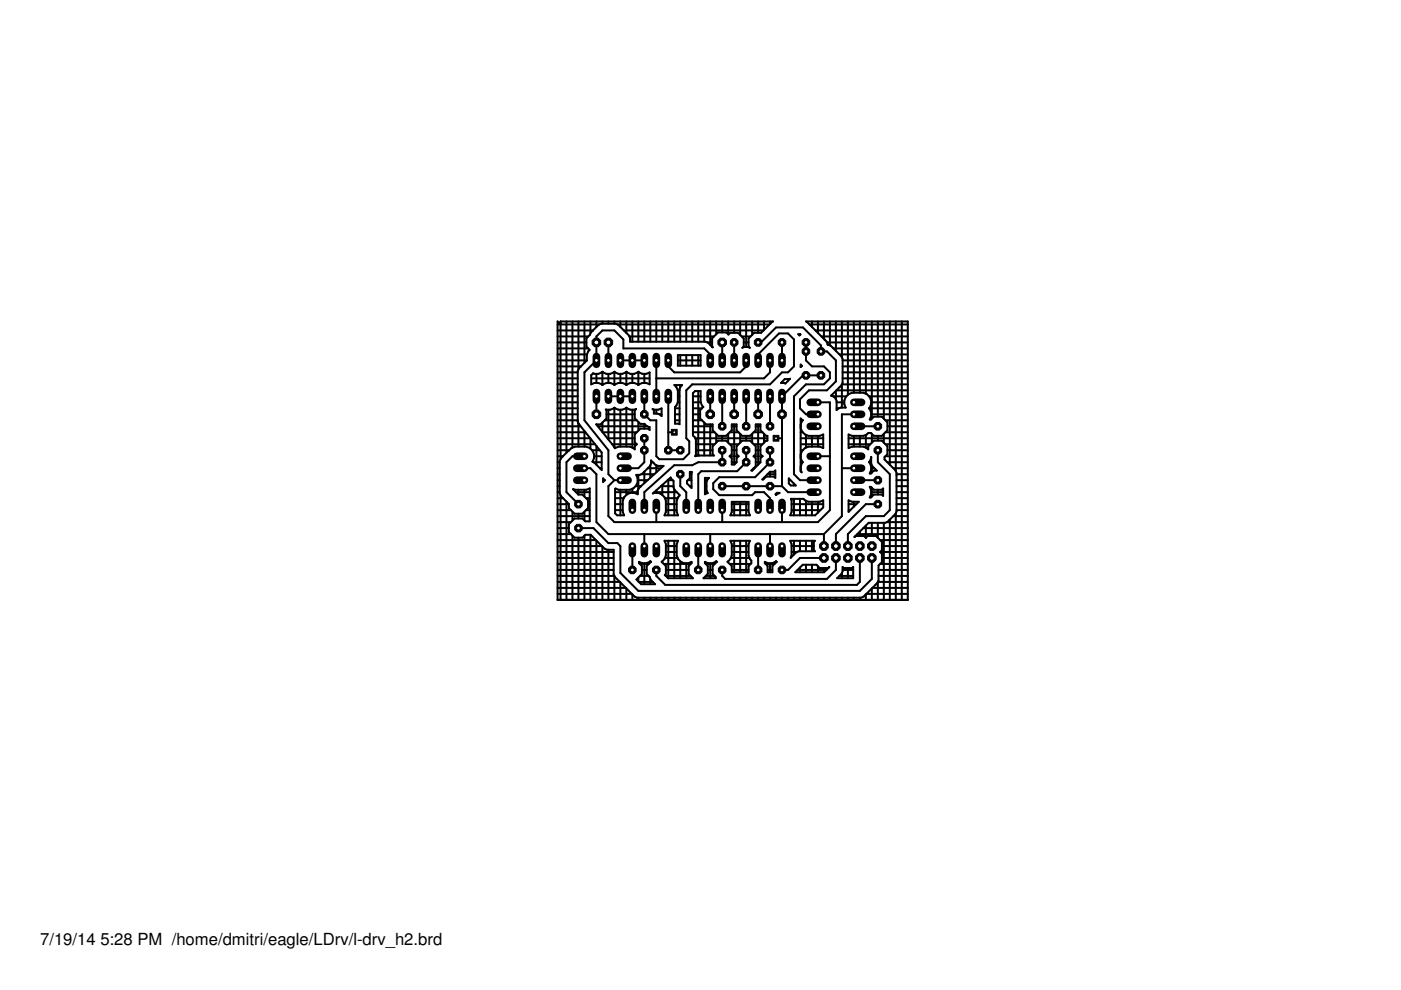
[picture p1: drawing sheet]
<svg xmlns="http://www.w3.org/2000/svg" width="297mm" height="210mm" viewBox="0 0 297 210" stroke-linecap="round" stroke-linejoin="round" font-family="sans-serif">
<defs><g id="words">
<g font-size="3.5">
<text x="8.5" y="200.4">7/19/14</text>
<text x="21.3" y="200.4">5:28 PM /home/dmitri/eagle/LDrv/l-drv_h2.brd</text>
</g>
</g></defs>
<g fill="none" stroke="#000" stroke-width=".42">
<path d="M118.2 73.9h6.5M118.2 70.1h7.5M118.2 79h4.3M118.2 72.6h6.1M118.2 77.7h5M118.2 76.4h6.2M118.2 75.1h6.2M118.2 71.3h6.5M118.2 68.8h8.9M118.9 68.8l-.7-.6v59h74.3v-59h-21.6l4.4 4.2 .2 .7 .6 .2 2.3 2.3 .2 .5v5.1l-.2 .5-2.2 2.2a1.4 1.4 0 0 1 1.2 1.1v2l.8-.6h1.1a2.07 2.07 0 0 1 1.3-3.1h2.5a2.03 2.03 0 0 1 1.2 3.3M120.1 68.2v27.8M121.4 68.2v26.7"/>
<path d="M122.6 68.2v10.1M123.9 68.2v8.7M124.4 76.4v-1.2l.6-1-.7-.7v-1.8l.8-.7 .1-.5 1.7-1.6 .5-.3h3.2l.5 .3 2.3 2.3 .2 .5v.8h16l.5 .2 1 .9-.1-.1v-1.8l1.2-1.2h1.8l.5 .4 .3-.3h1.7l1.2 1.2v1.6l-.3 .3 .4-.1h.8l.4 .1-.3-.3v-1.6l1.2-1.2h1.5l2.5-2.4h-45v29.1M124.4 76.4l-1.7 1.7-.2 .6v10.5l.1 .6M125.2 68.2v2.5M125.6 70.1h.1M126.4 68.2v1.1M126.4 79.3v1.9M127.6 79h.2M127.7 78.8a1.8 1.8 0 0 1-1.9 .3l-.5 .4v2a1.97 1.97 0 0 1 2.4 .1M127.7 78.8l.1 .2M127.7 68.2v.4"/>
<path d="M127.7 78.8v2.8M129 68.2v.4M129 72.6v3.8M129 79.3v1.9M130.1 79h.3M130.3 78.8a1.93 1.93 0 0 1-2.5 .2M130.3 78.8l.1 .2M130.3 68.2v.4M130.3 78.8v2.8M130.4 79l.7 .3h.8l.8-.3M130.9 68.8h32.3M131.5 68.2v1.1"/>
<path d="M131.5 79.3v1.9M131.5 76.4h5.1M132.3 70.1h29.6M132.7 79h.2M132.8 78.8l-.1 .2M132.8 78.8l.1 .2M132.8 68.2v2.4M132.8 78.8v2.8M132.9 79l.8 .3h.8l.7-.3M133.4 71.3h18M134.1 68.2v4.3M134.1 79.3v1.9"/>
<path d="M135.2 79h.3M135.3 78.8l-.1 .2M135.3 78.8l.2 .2M135.3 68.2v4.3M135.3 78.8v2.8M135.5 79l.7 .3h.8l.7-.3v2.5l-.7-.3h-.8l-.7 .3M136.6 68.2v4.3M136.6 79.3v1.9M137.9 68.2v4.3M139.1 68.2v4.3M139.1 76.4v7.6M140.4 68.2v4.3"/>
<path d="M141.7 68.2v4.3M141.7 76.4v1.3l1.3 1.3h13.9l1.3-1.3v-1.3M143 68.2v4.3M143.7 76.4h4.8M143.7 75.3h4.8v2.2h-4.8zM144.2 68.2v4.3M144.2 75.3v2.2M145.5 68.2v4.3M145.5 75.3v2.2M146.8 68.2v4.3M146.8 75.3v2.2M148 68.2v4.3"/>
<path d="M148 75.3v2.2M149.3 68.2v4.3M150 72.6h1M150.6 68.2v4.9M150.6 76.4v-1.3l-1.3-1.2h-17.1v-1.9l-1.9-1.9h-2.6l-1.3 1.2v5.1l-2.5 2.6v10.1l5.1 6.4v5l1.3 1.3M151.8 68.2v2.7M153.1 68.2v2.3M153.1 72.6v3.8M154.4 68.2v2.7M155.7 68.2v2.4M155.7 72.6v3.8M156.9 68.2v2.8"/>
<path d="M157.2 71.3h1.9M157.7 72.6h1M158.2 68.2v5.4M159.5 68.2v2.8M160.7 75.1l4.5-4.4h1.9l1.2 1.3v5.7l-1.2 1.3h-1.3l-2.5 2.5h-16.5l-1.3 1.3v10.1l.6 .7v2.5l-1.2 1.3h-5.1l-.7-.7v-7.6h-1.2l-1.3-1.3v-3.8M160.7 72.6h.7l3.1-3.2h5.7l3.9 3.8v1.3h1.2l1.9 1.9v4.5l-1.9 1.9h-3.8l-1.9 1.9v1.9l1.3 1.2h2.5M160.7 68.2v2.4M162 68.2v1.8M163.3 68.2v.5M163.3 76.4v2.6l-1.3 1.2h-22.9M163.3 68.6h.1M165.8 72.6v3.8"/>
<path d="M169.2 70.9h.5l-.2 .2zM169.6 70.9v.1M169.8 77.7h.1M169.8 77.3l.2 .3-.2 .2zM170.9 72.6v3.8l1.2 1.3h2.6l1.3 1.3v1.2l-1.3 1.3h-3.8l-2.6 2.5v16.5l1.3 1.3h3.8M171.6 68.8h20.9M172.1 68.2v1.1M172.9 70.1h19.6M173.4 68.2v2.4M174.1 79.6h-3.9l-4.4 4.4v19.1M174.2 71.3h18.3M174.7 68.2v3.7"/>
<path d="M174.9 72h.1M175.3 72.6h17.2M176 68.2v5M176.7 73.9h15.8M177.2 68.2v6.2M178 75.1h14.5M178.5 68.2v7.6M178.6 79h13.9M178.6 77.7h13.9M178.6 76.4h13.9M179.8 68.2v15.5M181 68.2v15.1"/>
<path d="M182.3 68.2v15.1M183.6 68.2v15.3M184.8 68.2v20.6M186.1 68.2v20.1M187.4 68.2v20.6M188.7 68.2v30.3M189.9 68.2v31.7M191.2 68.2v59M118.2 85.3h4.3M118.2 96.7h1.2M118.2 95.5h2.5M118.2 91.7h5.9"/>
<path d="M118.2 92.9h6.9M118.2 99.3h.5M118.2 87.8h4.3M118.2 90.4h4.9M118.2 81.5h4.3M118.2 89.1h4.3M118.2 82.8h4.3M118.2 98h.5M118.2 80.2h4.3M118.2 84h4.3M118.2 94.2h8M118.2 86.6h4.3"/>
<path d="M120.7 95.5a7 7 0 0 0-2 2.2v6.9l.2 .6 1.7 1.7v.8l1.2 1.2h1.7l1.2-1.2v-1.7l-1.2-1.1h-.9l-1.1-1.2 .4 .1h2.4l.7-.3v7h-.9l-.6-.6h-1.7l-1.2 1.2v1.7l1.2 1.2h1.7l.6-.6h1.1l3 2.9 .5 .3h1.4v5.2l.2 .5 4.2 4.2 .6 .2h47.5l.5-.2 3-3 .2-.5v-3.1l.7-.7v-1.8l-.4-.4M120.7 95.5l.4-.5 .8-.3h2.4a2.07 2.07 0 0 1 1.3 3.2M122.6 89.8l5 6.1v3.8l-1.6-1.6-.4-.2M122.6 89.8v4.9M123.9 99.3h1.3l1.2 1.2v10.2l2.6 2.5h45.7M123.9 96.7h-2.5l-1.3 1.3v6.4l2.5 2.5M123.9 91.4v3.3M125.2 93v2.1M125.3 80.2h12.4M125.5 95.5h1.7M125.6 97.9h.1M125.8 98h1.8"/>
<path d="M125.9 96.7h1.7M126.4 84v3.8M126.4 90h.1M126.4 94.6v3.9M126.7 90.4h10.5M127.2 99.3h.4M127.6 81.5h.2M127.7 89.6v2M127.8 91.7h7.2M127.8 81.5a2.01 2.01 0 0 1 2.5 .1M127.8 81.5l-.1 .1M128.2 89.1h6.8"/>
<path d="M128.6 87.8h6M128.8 92.9h5.8M129 86.9v6.3M129 84h5.1M129.8 94.2h5.2M130.1 81.5h.3M130.1 86.6h.3M130.3 86.4a1.95 1.95 0 0 1-1.9 .4l.2 .2v1.7l-1.3 1.3h-.9l3.9 4.8M130.3 86.4l.1 .2M130.3 86.4v8.4M130.3 94.8l.1 .2M130.4 86.6l.7 .3h.8l.8-.3"/>
<path d="M130.4 95h.1M130.4 81.5l.7-.3h.8l.8 .3M130.4 81.5l-.1 .1M131.5 86.9v7.8M132.7 81.5h.2M132.7 86.6h.2M132.7 81.5l.1 .1M132.8 86.4l-.1 .2M132.8 86.4l.1 .2M132.8 86.4v8.3M132.9 86.6l.8 .3 1.2-.2-.3 .3v1.7l1.2 1.2h.8l.5 .4 .6 .2v.7l-.2-.3h-1.7l-1.2 1.2v1.7l.4 .4M132.9 81.5l.8-.3h.8l.7 .3"/>
<path d="M132.9 81.5l-.1 .1M134.1 86.9v8M135 94.2l-.4 .4v.7l-1-.6h-2.5l-.7 .3M135.2 81.5h.3M135.2 81.5l.1 .1M135.3 89.5v1.8M135.5 81.5l-.2 .1M136.6 89.9v1M136.6 92.9v5.1l-1.3 1.3h-3.8M137.4 99.3h2.7M137.9 98.7v2.6M138 98h.4"/>
<path d="M138.4 86.7l1.2 .2 .7-.3v1.6l-.9-.5h-.8v-.7zM139.1 86.9v.8M139.1 98.6v1.5M139.8 87.8h.5M140.4 98.8v.2M141.7 84v11.5h2.5M141.7 91.7h1.3M143 81.6h1.6l-.5 .9v7.4l-1-.1v-3.5l.6-1v-2.5l-.3-.7zM143.1 87.8h1M143.1 89.1h1M143.1 86.6h1M143.7 85.3h.4"/>
<path d="M143.7 82.8h.4M143.7 84h.4M144.2 81.6v.5M146.9 85.3h1.7M146.9 91.7h4.6M146.9 87.8h1.5M146.9 90.4h4.2M146.9 89.1h1.9M146.9 84h1.6M146.9 86.6h1.9M147.4 92.9h15.3M147.6 95.5h3.5"/>
<path d="M147.6 94.2h3.9M148 82.9v13.7M148.5 85.3v-2.4h-1.1l-.5 .5v8.9l.4 .5 .3 .5v3.1l-.2 .3 .8-.1h3.2l-.3-.3v-1.7l1.2-1.2h1.6l1.3 1.2v1.7l-.5 .4M148.5 85.3l.6 1-.7 .7v1.7l1.3 1.3h1.4v1.2l1.2 1.2h1.6l1.3-1.2v-1.2h1v1.2l1.2 1.2h1.6l1.2-1.2v-1.2h1v1.2l1.2 1.2h.3v1h-.3l-1.2 1.2v1.7l.5 .4M149.3 89.6v7M150.6 84v3.8M150.6 90v6.6M151.8 92v1.9M153.1 84v6.4M153.1 92.4v1M153.1 95.5v2.5h-5.1l-1.2 .6h-3.8l-6.4 5.8v3.8M154.4 92v1.9"/>
<path d="M154.7 96.7h1.9M154.7 91.7h1.9M154.7 96.7l.5 .5v1.3h.5l.5-.5M154.7 94.2h1.9M155.2 95.5h1M155.2 90.4h1M155.2 98h1M155.7 84v3.8M155.7 90v8.5M156.6 96.7l-.4-.4v-1.7l1.2-1.2h1.6l1.2 1.2v1.7l-.4 .4M156.6 96.7l-.4 .5v.8M156.9 92v1.9"/>
<path d="M158.2 95.5v2.5l-1.9 1.9h-7.6l-.7 .6v7.7M158.2 84v6.4M158.2 92.4v1M159.5 92v1.9M159.5 99.6v.2M159.8 96.7h1.9M159.8 91.7h1.9M159.8 99.3h.2M159.8 96.7l.4 .5v1.6l-.9 1h.2M159.8 94.2h1.9M160.2 95.5h1M160.2 90.4h1"/>
<path d="M160.2 98h1M160.7 84v3.8M160.7 90v8.5M161.2 98l-1.7 1.8M161.7 96.7l-.5 .5v.8M162 92v1.9M163.3 95.5v2.5l-3.2 3.2h-7.6l-1.3 1.2v1.3l1.3 1.3h7l.6-.6h1.9l1.3 1.2v2.6M163.3 84v6.4M164.5 92.9h1.3M165.8 81v.2M166.4 80.4l1.1-.1-1 1-.9-.1zM167.1 80.4v.4"/>
<path d="M169.8 96.7h.1M169.8 95.5h.4M169.8 91.7h.4M169.8 92.9h4.7M169.8 99.3h.1M169.8 90.4h.1M169.8 89.1h.4M169.8 98h.4M169.8 90.8l.3 .7 .5 .6 .8 .3h2.4l.7-.3v2.9l-.7-.3h-2.4l-.8 .3-.5 .6-.3 .7M169.8 97.1l.4 .9M169.8 94.2h4.7M170.2 89.1l-.4-.4v11.2l.2 .2-.2-.4"/>
<path d="M170.2 89.1l-.4 .9M170.2 98l-.4 .9M170.9 92.2v2.7M172.1 96.7h3.9M172.1 92.4v2.3M173.4 85.3h2.6v22.9l-2.6 2.5h-43.1l-1.3-1.3v-6.3l1.3-1.3M173.4 92.4v2.3M176.6 84h2.8M177.2 82.9v1.7M177.3 82.8h15.2M177.4 85.3h1.6M177.4 86.6h.4"/>
<path d="M178.5 99.3h3.8M178.5 81.5v4.9M178.5 81.5h14M178.6 80.2h13.9M179.9 92.9h12.6M179.9 94.2h4.6M181 87.8h-2.5v21.6l-3.8 3.8M181 90.4h5.1M181 92.4v2.3M182.3 92.4v2.3M183.6 92.2v2.7M184.3 98h.4"/>
<path d="M184.3 84h8.2M184.3 86.6a1.94 1.94 0 0 1 .1 2.4h.3l.6-.7h1.7l1.2 1.2v1.7l-1.2 1.2h-1.7l-.6-.6h-.6l-1 .6h-2.5l-.7-.3v2.9l.7-.3h2.5l1 .6v-.7l1.2-1.2h1.7l1.2 1.2v1.7l-.7 .6v.5l2.4 2.3 .2 .5v8.2l-.2 .6-1.7 1.6-.5 .2h-3.5l-3 3 .2-.2h1.8l.4 .4M184.3 86.6h8.2M184.7 85.3h7.8M184.7 99.3h.7M184.7 87.8h7.8M184.7 97.1l-.4 .9M184.7 96.9v1.4l.2 .5 1 1h-.6l-.6 .6h-.3a1.94 1.94 0 0 0-.1-2.4M184.8 92v1.9M184.8 98.7v1.5M186.1 92.4v1M186.1 95.5v2.5l2.6 2.5v7.7l-1.3 1.2h-3.8l-3.8 3.8v2.6"/>
<path d="M187.4 92v1.9M187.7 96.7h4.8M187.7 91.7h4.8M187.7 89.1h4.8M187.7 94.2h4.8M188.1 98h4.4M188.2 95.5h4.3M188.2 90.4h4.3M189.4 99.3h3.1M118.2 110.7h2.9M118.2 101.8h.5M118.2 103.1h.5"/>
<path d="M118.2 104.4h.5M118.2 113.2h2.9M118.2 112h2.4M118.2 106.9h2.4M118.2 109.4h6.8M118.2 118.3h11.9M118.2 119.6h11.9M118.2 117h11.9M118.2 115.8h9.4M118.2 114.5h8.1M118.2 108.2h2.9M118.2 105.6h1.2"/>
<path d="M118.2 100.5h.5M118.9 105v22.2M120.1 106.4v20.8M121.4 108.5v1.9M121.4 113.6v13.6M122.1 104.4h2.9M122.6 112h3.2l3.2 3.1h1.9l.6 .7v5.7l3.8 3.8h47l2.5-2.6v-4.4M122.6 103.8v1.1M122.6 108.9v1M122.6 114v13.2M123.9 103.8v1.5M123.9 108.5v1.9"/>
<path d="M123.9 113.6v13.6M124.2 108.2h.8M124.2 105.6h.8M124.7 106.9h.3M125.2 113.4v13.8M126.4 114.6v12.6M127.7 115.9v11.3M127.9 101.8h.3M127.9 101.4l.3 .4-.3 .4zM129 116.6v10.6M130.3 101.8h1.2M130.4 104.4h4.8"/>
<path d="M130.4 106.9h1.6M130.4 103.7l.1-.1 .6 .2h2.5a2.08 2.08 0 0 0 1.3-3.1h.7l.5-.2 1.7-1.7 .2-.5v-.7l1 1 .5 .2h1.2l-4.9 4.3a1.5 1.5 0 0 0-.6 1.7 2.07 2.07 0 0 0-3.2 1.3v2.5l.3 .7h-1.4l-.5-.5zM130.4 108.2h1.6M130.4 105.6h1.8M131.5 103.8v5.5M132.8 103.8v1.1M134.1 103.6v.9M134.1 115.8v5M134.8 103.1h1.1M135.2 101.8h2.1M135.2 104v.1M135.3 100.7v3"/>
<path d="M135.7 119.6h1.8M136 100.5h2.7M136.5 100.1h.1M136.6 100v2.4M136.6 113.2v2.6M136.6 119.4v4.5M137.9 119a1.99 1.99 0 0 1-2.4 .1v.3l.6 .6v1.7l-1.2 1.2 1 1h3l-1-1-.2-.6-.6-.6v-1.7l.9-.9M137.9 119l.1 .1M137.9 119v.3M138.4 104.6l3.8-3.4 .6 .8v1.4l.2 .5 1.1 1-.6 1.2v2.5l.3 .7h-2.9l.3-.7v-2.5a2.06 2.06 0 0 0-2.8-1.5zM138.7 104.4h4.8M139.1 104v.5"/>
<path d="M139.1 108.2v2.5M140.1 103.1h2.7M140.4 102.8v2.1M140.4 119v.3M140.8 119.6h5.6M140.9 114.7h2.9l-.3 .7v2.4a2.06 2.06 0 0 0 3.1 1.3v.3l-.6 .6v1.7l.9 .9h-5.3l-.7-.7 .3-.2v-1.7l-.9-.9 .6-.5 .3-.8v-2.4zM141 118.3h2.7M141 105.6h2.7M141.2 106.9h2.3M141.2 117h2.3M141.2 115.8h2.3M141.2 108.2h2.3"/>
<path d="M141.6 101.8h1M141.7 101.7v7.6M141.7 114.7v7.9M143 103.7v5.6M143 114.7v7.9M144.2 100.5v2.6l1.3 1.3v3.8M144.2 119v3.6M145.5 119.4v3.2M145.8 101.8h.8M146.2 103.1h.4M146.3 100.1h.4l-.1 3.4-1-1v-.5l.7-.6zM146.3 100.5h.3"/>
<path d="M146.5 100.1h.1M148 115.8v5M149.5 101.8h.4M149.5 103.1h.3M149.5 104.4h.4M149.5 101.3h.8l-.5 .9v1.8l.2 .5-.5 .3zM149.6 119.6h1.9M150 104.5h.1M150.6 113.2v2.6M150.6 119.4v3.2M151.8 119a1.99 1.99 0 0 1-2.3 .1v.3l.6 .6v1.7l-.9 .9h2.6l-.1-.3-.6-.6v-1.7l.9-.9M151.8 119l.2 .1"/>
<path d="M151.8 119v.3M152 119.1h.1M153.1 108.2v2.5M153.1 103.1h12.7M154.4 119v.3M154.7 119.6h4.4M154.9 114.7h4.1l-.3 .7v2.4l.3 .8 .3 .3v.5l-.6 .6v1.3h-3.5v-1.3l-.9-.9 .5-.5 .4-.8v-2.4zM154.9 118.3h4M155.2 106.9h3.5M155.2 106.4h3.5v2.2l.3 .7h-4.1l.3-.7zM155.2 117h3.5M155.2 115.8h3.5"/>
<path d="M155.2 108.2h3.5M155.7 106.4v2.9M155.7 114.7v6.6M156.9 106.4v2.9M156.9 114.7v6.6M158.2 106.4v2.9M158.2 114.7v6.6M160.7 115.8v5M162 101.3v.2M162.3 119.6h1.9M162.7 100.5h1.7M163.2 100h.9l.3-.2v1.5l-.3-.3h-1.7l-.6 .7h-.2z"/>
<path d="M163.3 100v1M163.3 113.2v2.6M163.3 119.4v1.9M164.5 119l.2 .1M164.5 119a1.95 1.95 0 0 1-2.3 .1v.3l.6 .6v1.3h1v-1.3l.9-.9M164.5 104.7v.2M164.5 119v.3M164.7 104.5h.6l-.8 .4-.1-.1zM165.8 108.2v2.5M165.8 103.1l1.3 1.3h6.3M167.2 101.8h.4M167.2 101.4l1.5 1.5h-1l-.5-.4z"/>
<path d="M167.5 114.7h5.3l-.2 .2v1.7l.2 .3h-3.5l-.5 .2-1.2 1.2 .2-.5v-2.4zM167.7 105.8h2.6l1.1 .6h2.4l.7-.3v1.5l-1.7 1.7h-5.3l.3-.7v-2.5zM167.8 106.9h6.7M167.8 117h1.2M167.8 115.8h4.8M167.8 108.2h6.1M168.3 102.6v.3M168.3 105.8v3.5M168.3 114.7v2.9M169.6 105.8v3.5M169.6 114.7v2.2M170.2 119.7h2.9l.7 .7h1.8l.2-.1-1.1 1h-6.1z"/>
<path d="M170.9 106.2v3.1M170.9 114.7v2.2M170.9 119.7v1.6M172.1 106.4v2.9M172.1 114.7v2.2M172.1 119.7v1.6M173.4 106.4v2.3M174.7 118.3h-5.1l-2.5 2.5h-1.3M174.7 113.2v2.6M177.2 118.3v2.5l-1.9 1.9h-21.5l-.7-.6v-1.3M179.9 106.9h1.7M179.9 106.1l.7 .3h1.5l-2.2 2.1z"/>
<path d="M179.9 108.2h.4M181 101.8h5.1M181 106.4v1M181.8 113.2h10.7M182.3 118.3v5.1l-.6 .6h-40.6l-2-1.9v-1.3M182.3 112.7v.9M183 112h9.5M183.6 114l.4-.4h1.7l1.3 1.3v1.7l-.4 .4M183.6 111.4v2.6M184.4 103.2h.3l.6 .6h1.7l.2-.2v1.5l-.2-.2h-1.7l-.6 .6h-.3l.3-.7v-.9zM184.7 104.4h2.5M184.8 103.4v1.9"/>
<path d="M184.8 110.8v2.8M186.1 106.9h-2.5l-6.4 6.3v2.6M186.1 103.8v1.1M186.1 110.8v3.2M186.6 119.6h5.9M186.6 117h5.9M186.6 114.5h5.9M187 118.3h5.5M187 115.8h5.5M187.4 110.8v16.4M188 110.7h4.5M188.6 110.2v.1"/>
<path d="M188.7 110.2v17M189.4 109.4h3.1M189.9 108.8v18.4M190.1 101.8h2.4M190.1 103.1h2.4M190.1 104.4h2.4M190.1 106.9h2.4M190.1 108.2h2.4M190.1 105.6h2.4M190.1 100.5h2.4M118.2 120.8h11.9M118.2 125.9h15.8"/>
<path d="M118.2 124.7h14.5M118.2 123.4h13.2M118.2 122.1h12.1v5.1M131.5 123.5v3.7M132.8 124.8v2.4M134.1 126v1.2M135.3 122.4v.9M135.3 126.7v.5M135.4 123.4h3M135.7 122.1h1.8M136.1 120.8h1M136.6 126.7v.5"/>
<path d="M137.9 122.8v1.1M137.9 126.7v.5M139.1 126.7v.5M140.4 126.7v.5M141.2 122.1h5.2M141.2 120.8h4.8M141.7 126.7v.5M143 126.7v.5M144.2 126.7v.5M145.5 126.7v.5M146.8 122.4v.2M146.8 126.7v.5"/>
<path d="M148 126.7v.5M149.3 122.4v.2M149.3 126.7v.5M149.6 122.1h1.9M150.1 120.8h1M150.6 126.7v.5M151.8 126.7v.5M153.1 126.7v.5M154.4 126.7v.5M155.2 120.8h3.5M155.7 126.7v.5M156.9 126.7v.5"/>
<path d="M158.2 126.7v.5M159.5 126.7v.5M160.7 126.7v.5M162 126.7v.5M162.8 120.8h1M163.3 126.7v.5M164.5 126.7v.5M165.8 126.7v.5M167.1 126.7v.5M168.3 126.7v.5M169.1 120.8h6.1M169.6 120.3v1"/>
<path d="M169.6 126.7v.5M170.9 126.7v.5M172.1 126.7v.5M173.4 120.1v1.2M173.4 126.7v.5M174.7 120.4v.9M174.7 126.7v.5M176 126.7v.5M177.2 126.7v.5M178 122.1h2.9M178.5 121.5v1.1M178.5 126.7v.5"/>
<path d="M178.6 120.8h2.3M178.6 120.2l.3 .2h1.8l.2-.2v2.4h-3.4l.9-1 .2-.5zM179.8 120.4v2.2M179.8 126.7v.5M181 126.7v.5M182.3 126.7v.5M183.5 126.1h.1M183.6 126v1.2M183.7 125.9h8.8M184.8 124.8v2.4M185 124.7h7.5M186.3 120.8h6.2"/>
<path d="M186.3 122.1h6.2M192.5 123.4h-6.4v3.8"/>
</g>
<path d="M160.7 75.1v1.3" fill="none" stroke="#000" stroke-width=".25"/>
<path d="M122.3 96.7h1.6" fill="none" stroke="#000" stroke-width="1.6"/>
<circle cx="123.9" cy="96.7" r=".4" fill="#fff" stroke="#000" stroke-width=".21"/>
<path d="M122.3 99.3h1.6" fill="none" stroke="#000" stroke-width="1.6"/>
<circle cx="123.9" cy="99.3" r=".4" fill="#fff" stroke="#000" stroke-width=".21"/>
<path d="M131.5 99.3h1.7" fill="none" stroke="#000" stroke-width="1.6"/>
<circle cx="131.5" cy="99.3" r=".4" fill="#fff" stroke="#000" stroke-width=".21"/>
<path d="M131.5 96.7h1.7" fill="none" stroke="#000" stroke-width="1.6"/>
<circle cx="131.5" cy="96.7" r=".4" fill="#fff" stroke="#000" stroke-width=".21"/>
<path d="M122.3 101.8h1.6" fill="none" stroke="#000" stroke-width="1.6"/>
<circle cx="123.9" cy="101.8" r=".4" fill="#fff" stroke="#000" stroke-width=".21"/>
<path d="M131.5 101.8h1.7" fill="none" stroke="#000" stroke-width="1.6"/>
<circle cx="131.5" cy="101.8" r=".4" fill="#fff" stroke="#000" stroke-width=".21"/>
<path d="M181 104.4h1.7" fill="none" stroke="#000" stroke-width="1.6"/>
<circle cx="181" cy="104.4" r=".4" fill="#fff" stroke="#000" stroke-width=".21"/>
<path d="M181 101.8h1.7" fill="none" stroke="#000" stroke-width="1.6"/>
<circle cx="181" cy="101.8" r=".4" fill="#fff" stroke="#000" stroke-width=".21"/>
<path d="M171.8 101.8h1.6" fill="none" stroke="#000" stroke-width="1.6"/>
<circle cx="173.4" cy="101.8" r=".4" fill="#fff" stroke="#000" stroke-width=".21"/>
<path d="M171.8 104.4h1.6" fill="none" stroke="#000" stroke-width="1.6"/>
<circle cx="173.4" cy="104.4" r=".4" fill="#fff" stroke="#000" stroke-width=".21"/>
<path d="M181 99.3h1.7" fill="none" stroke="#000" stroke-width="1.6"/>
<circle cx="181" cy="99.3" r=".4" fill="#fff" stroke="#000" stroke-width=".21"/>
<path d="M181 96.7h1.7" fill="none" stroke="#000" stroke-width="1.6"/>
<circle cx="181" cy="96.7" r=".4" fill="#fff" stroke="#000" stroke-width=".21"/>
<path d="M171.8 99.3h1.6" fill="none" stroke="#000" stroke-width="1.6"/>
<circle cx="173.4" cy="99.3" r=".4" fill="#fff" stroke="#000" stroke-width=".21"/>
<path d="M171.8 96.7h1.6" fill="none" stroke="#000" stroke-width="1.6"/>
<circle cx="173.4" cy="96.7" r=".4" fill="#fff" stroke="#000" stroke-width=".21"/>
<path d="M141.7 75.6v1.6" fill="none" stroke="#000" stroke-width="1.6"/>
<circle cx="141.7" cy="76.4" r=".4" fill="#fff" stroke="#000" stroke-width=".21"/>
<path d="M139.1 75.6v1.6" fill="none" stroke="#000" stroke-width="1.6"/>
<circle cx="139.1" cy="76.4" r=".4" fill="#fff" stroke="#000" stroke-width=".21"/>
<path d="M126.4 75.6v1.6" fill="none" stroke="#000" stroke-width="1.6"/>
<circle cx="126.4" cy="76.4" r=".4" fill="#fff" stroke="#000" stroke-width=".21"/>
<path d="M126.4 83.2v1.7" fill="none" stroke="#000" stroke-width="1.6"/>
<circle cx="126.4" cy="84" r=".4" fill="#fff" stroke="#000" stroke-width=".21"/>
<path d="M136.6 75.6v1.6" fill="none" stroke="#000" stroke-width="1.6"/>
<circle cx="136.6" cy="76.4" r=".4" fill="#fff" stroke="#000" stroke-width=".21"/>
<path d="M134.1 75.6v1.6" fill="none" stroke="#000" stroke-width="1.6"/>
<circle cx="134.1" cy="76.4" r=".4" fill="#fff" stroke="#000" stroke-width=".21"/>
<path d="M129 75.6v1.6" fill="none" stroke="#000" stroke-width="1.6"/>
<circle cx="129" cy="76.4" r=".4" fill="#fff" stroke="#000" stroke-width=".21"/>
<path d="M131.5 75.6v1.6" fill="none" stroke="#000" stroke-width="1.6"/>
<circle cx="131.5" cy="76.4" r=".4" fill="#fff" stroke="#000" stroke-width=".21"/>
<path d="M129 83.2v1.7" fill="none" stroke="#000" stroke-width="1.6"/>
<circle cx="129" cy="84" r=".4" fill="#fff" stroke="#000" stroke-width=".21"/>
<path d="M131.5 83.2v1.7" fill="none" stroke="#000" stroke-width="1.6"/>
<circle cx="131.5" cy="84" r=".4" fill="#fff" stroke="#000" stroke-width=".21"/>
<path d="M134.1 83.2v1.7" fill="none" stroke="#000" stroke-width="1.6"/>
<circle cx="134.1" cy="84" r=".4" fill="#fff" stroke="#000" stroke-width=".21"/>
<path d="M136.6 83.2v1.7" fill="none" stroke="#000" stroke-width="1.6"/>
<circle cx="136.6" cy="84" r=".4" fill="#fff" stroke="#000" stroke-width=".21"/>
<path d="M139.1 83.2v1.7" fill="none" stroke="#000" stroke-width="1.6"/>
<circle cx="139.1" cy="84" r=".4" fill="#fff" stroke="#000" stroke-width=".21"/>
<path d="M141.7 83.2v1.7" fill="none" stroke="#000" stroke-width="1.6"/>
<circle cx="141.7" cy="84" r=".4" fill="#fff" stroke="#000" stroke-width=".21"/>
<path d="M165.8 75.6v1.6" fill="none" stroke="#000" stroke-width="1.6"/>
<circle cx="165.8" cy="76.4" r=".4" fill="#fff" stroke="#000" stroke-width=".21"/>
<path d="M163.3 75.6v1.6" fill="none" stroke="#000" stroke-width="1.6"/>
<circle cx="163.3" cy="76.4" r=".4" fill="#fff" stroke="#000" stroke-width=".21"/>
<path d="M150.6 75.6v1.6" fill="none" stroke="#000" stroke-width="1.6"/>
<circle cx="150.6" cy="76.4" r=".4" fill="#fff" stroke="#000" stroke-width=".21"/>
<path d="M150.6 83.2v1.7" fill="none" stroke="#000" stroke-width="1.6"/>
<circle cx="150.6" cy="84" r=".4" fill="#fff" stroke="#000" stroke-width=".21"/>
<path d="M160.7 75.6v1.6" fill="none" stroke="#000" stroke-width="1.6"/>
<circle cx="160.7" cy="76.4" r=".4" fill="#fff" stroke="#000" stroke-width=".21"/>
<path d="M158.2 75.6v1.6" fill="none" stroke="#000" stroke-width="1.6"/>
<circle cx="158.2" cy="76.4" r=".4" fill="#fff" stroke="#000" stroke-width=".21"/>
<path d="M153.1 75.6v1.6" fill="none" stroke="#000" stroke-width="1.6"/>
<circle cx="153.1" cy="76.4" r=".4" fill="#fff" stroke="#000" stroke-width=".21"/>
<path d="M155.7 75.6v1.6" fill="none" stroke="#000" stroke-width="1.6"/>
<circle cx="155.7" cy="76.4" r=".4" fill="#fff" stroke="#000" stroke-width=".21"/>
<path d="M153.1 83.2v1.7" fill="none" stroke="#000" stroke-width="1.6"/>
<circle cx="153.1" cy="84" r=".4" fill="#fff" stroke="#000" stroke-width=".21"/>
<path d="M155.7 83.2v1.7" fill="none" stroke="#000" stroke-width="1.6"/>
<circle cx="155.7" cy="84" r=".4" fill="#fff" stroke="#000" stroke-width=".21"/>
<path d="M158.2 83.2v1.7" fill="none" stroke="#000" stroke-width="1.6"/>
<circle cx="158.2" cy="84" r=".4" fill="#fff" stroke="#000" stroke-width=".21"/>
<path d="M160.7 83.2v1.7" fill="none" stroke="#000" stroke-width="1.6"/>
<circle cx="160.7" cy="84" r=".4" fill="#fff" stroke="#000" stroke-width=".21"/>
<path d="M163.3 83.2v1.7" fill="none" stroke="#000" stroke-width="1.6"/>
<circle cx="163.3" cy="84" r=".4" fill="#fff" stroke="#000" stroke-width=".21"/>
<path d="M165.8 83.2v1.7" fill="none" stroke="#000" stroke-width="1.6"/>
<circle cx="165.8" cy="84" r=".4" fill="#fff" stroke="#000" stroke-width=".21"/>
<circle cx="174.7" cy="118.3" r=".99" fill="#000" stroke="#000" stroke-width=".21"/>
<circle cx="174.7" cy="118.3" r=".51" fill="#fff" stroke="#000" stroke-width=".21"/>
<circle cx="174.7" cy="115.8" r=".99" fill="#000" stroke="#000" stroke-width=".21"/>
<circle cx="174.7" cy="115.8" r=".51" fill="#fff" stroke="#000" stroke-width=".21"/>
<circle cx="177.2" cy="118.3" r=".99" fill="#000" stroke="#000" stroke-width=".21"/>
<circle cx="177.2" cy="118.3" r=".51" fill="#fff" stroke="#000" stroke-width=".21"/>
<circle cx="177.2" cy="115.8" r=".99" fill="#000" stroke="#000" stroke-width=".21"/>
<circle cx="177.2" cy="115.8" r=".51" fill="#fff" stroke="#000" stroke-width=".21"/>
<circle cx="179.8" cy="118.3" r=".99" fill="#000" stroke="#000" stroke-width=".21"/>
<circle cx="179.8" cy="118.3" r=".51" fill="#fff" stroke="#000" stroke-width=".21"/>
<circle cx="179.8" cy="115.8" r=".99" fill="#000" stroke="#000" stroke-width=".21"/>
<circle cx="179.8" cy="115.8" r=".51" fill="#fff" stroke="#000" stroke-width=".21"/>
<circle cx="182.3" cy="118.3" r=".99" fill="#000" stroke="#000" stroke-width=".21"/>
<circle cx="182.3" cy="118.3" r=".51" fill="#fff" stroke="#000" stroke-width=".21"/>
<circle cx="182.3" cy="115.8" r=".99" fill="#000" stroke="#000" stroke-width=".21"/>
<circle cx="182.3" cy="115.8" r=".51" fill="#fff" stroke="#000" stroke-width=".21"/>
<circle cx="184.8" cy="118.3" r=".99" fill="#000" stroke="#000" stroke-width=".21"/>
<circle cx="184.8" cy="118.3" r=".51" fill="#fff" stroke="#000" stroke-width=".21"/>
<circle cx="184.8" cy="115.8" r=".99" fill="#000" stroke="#000" stroke-width=".21"/>
<circle cx="184.8" cy="115.8" r=".51" fill="#fff" stroke="#000" stroke-width=".21"/>
<circle cx="122.6" cy="112" r=".87" fill="#000" stroke="#000" stroke-width=".21"/>
<circle cx="122.6" cy="112" r=".4" fill="#fff" stroke="#000" stroke-width=".21"/>
<circle cx="122.6" cy="106.9" r=".87" fill="#000" stroke="#000" stroke-width=".21"/>
<circle cx="122.6" cy="106.9" r=".4" fill="#fff" stroke="#000" stroke-width=".21"/>
<circle cx="186.1" cy="106.9" r=".87" fill="#000" stroke="#000" stroke-width=".21"/>
<circle cx="186.1" cy="106.9" r=".4" fill="#fff" stroke="#000" stroke-width=".21"/>
<circle cx="186.1" cy="101.8" r=".87" fill="#000" stroke="#000" stroke-width=".21"/>
<circle cx="186.1" cy="101.8" r=".4" fill="#fff" stroke="#000" stroke-width=".21"/>
<path d="M145.5 115.8v1.6" fill="none" stroke="#000" stroke-width="1.6"/>
<circle cx="145.5" cy="115.8" r=".4" fill="#fff" stroke="#000" stroke-width=".21"/>
<path d="M148 115.8v1.6" fill="none" stroke="#000" stroke-width="1.6"/>
<circle cx="148" cy="115.8" r=".4" fill="#fff" stroke="#000" stroke-width=".21"/>
<path d="M148 106.5v1.7" fill="none" stroke="#000" stroke-width="1.6"/>
<circle cx="148" cy="108.2" r=".4" fill="#fff" stroke="#000" stroke-width=".21"/>
<path d="M145.5 106.5v1.7" fill="none" stroke="#000" stroke-width="1.6"/>
<circle cx="145.5" cy="108.2" r=".4" fill="#fff" stroke="#000" stroke-width=".21"/>
<path d="M150.6 115.8v1.6" fill="none" stroke="#000" stroke-width="1.6"/>
<circle cx="150.6" cy="115.8" r=".4" fill="#fff" stroke="#000" stroke-width=".21"/>
<path d="M153.1 115.8v1.6" fill="none" stroke="#000" stroke-width="1.6"/>
<circle cx="153.1" cy="115.8" r=".4" fill="#fff" stroke="#000" stroke-width=".21"/>
<path d="M150.6 106.5v1.7" fill="none" stroke="#000" stroke-width="1.6"/>
<circle cx="150.6" cy="108.2" r=".4" fill="#fff" stroke="#000" stroke-width=".21"/>
<path d="M153.1 106.5v1.7" fill="none" stroke="#000" stroke-width="1.6"/>
<circle cx="153.1" cy="108.2" r=".4" fill="#fff" stroke="#000" stroke-width=".21"/>
<path d="M181 90.4h1.7" fill="none" stroke="#000" stroke-width="1.6"/>
<circle cx="181" cy="90.4" r=".4" fill="#fff" stroke="#000" stroke-width=".21"/>
<path d="M181 87.8h1.7" fill="none" stroke="#000" stroke-width="1.6"/>
<circle cx="181" cy="87.8" r=".4" fill="#fff" stroke="#000" stroke-width=".21"/>
<path d="M171.8 87.8h1.6" fill="none" stroke="#000" stroke-width="1.6"/>
<circle cx="173.4" cy="87.8" r=".4" fill="#fff" stroke="#000" stroke-width=".21"/>
<path d="M171.8 90.4h1.6" fill="none" stroke="#000" stroke-width="1.6"/>
<circle cx="173.4" cy="90.4" r=".4" fill="#fff" stroke="#000" stroke-width=".21"/>
<path d="M181 85.3h1.7" fill="none" stroke="#000" stroke-width="1.6"/>
<circle cx="181" cy="85.3" r=".4" fill="#fff" stroke="#000" stroke-width=".21"/>
<path d="M171.8 85.3h1.6" fill="none" stroke="#000" stroke-width="1.6"/>
<circle cx="173.4" cy="85.3" r=".4" fill="#fff" stroke="#000" stroke-width=".21"/>
<path d="M160.7 115.8v1.6" fill="none" stroke="#000" stroke-width="1.6"/>
<circle cx="160.7" cy="115.8" r=".4" fill="#fff" stroke="#000" stroke-width=".21"/>
<path d="M163.3 115.8v1.6" fill="none" stroke="#000" stroke-width="1.6"/>
<circle cx="163.3" cy="115.8" r=".4" fill="#fff" stroke="#000" stroke-width=".21"/>
<path d="M163.3 106.5v1.7" fill="none" stroke="#000" stroke-width="1.6"/>
<circle cx="163.3" cy="108.2" r=".4" fill="#fff" stroke="#000" stroke-width=".21"/>
<path d="M160.7 106.5v1.7" fill="none" stroke="#000" stroke-width="1.6"/>
<circle cx="160.7" cy="108.2" r=".4" fill="#fff" stroke="#000" stroke-width=".21"/>
<path d="M165.8 115.8v1.6" fill="none" stroke="#000" stroke-width="1.6"/>
<circle cx="165.8" cy="115.8" r=".4" fill="#fff" stroke="#000" stroke-width=".21"/>
<path d="M165.8 106.5v1.7" fill="none" stroke="#000" stroke-width="1.6"/>
<circle cx="165.8" cy="108.2" r=".4" fill="#fff" stroke="#000" stroke-width=".21"/>
<circle cx="186.1" cy="95.5" r=".87" fill="#000" stroke="#000" stroke-width=".21"/>
<circle cx="186.1" cy="95.5" r=".4" fill="#fff" stroke="#000" stroke-width=".21"/>
<circle cx="186.1" cy="90.4" r=".87" fill="#000" stroke="#000" stroke-width=".21"/>
<circle cx="186.1" cy="90.4" r=".4" fill="#fff" stroke="#000" stroke-width=".21"/>
<circle cx="165.8" cy="120.8" r=".87" fill="#000" stroke="#000" stroke-width=".21"/>
<circle cx="165.8" cy="120.8" r=".4" fill="#fff" stroke="#000" stroke-width=".21"/>
<circle cx="160.7" cy="120.8" r=".87" fill="#000" stroke="#000" stroke-width=".21"/>
<circle cx="160.7" cy="120.8" r=".4" fill="#fff" stroke="#000" stroke-width=".21"/>
<circle cx="153.1" cy="120.8" r=".87" fill="#000" stroke="#000" stroke-width=".21"/>
<circle cx="153.1" cy="120.8" r=".4" fill="#fff" stroke="#000" stroke-width=".21"/>
<circle cx="148" cy="120.8" r=".87" fill="#000" stroke="#000" stroke-width=".21"/>
<circle cx="148" cy="120.8" r=".4" fill="#fff" stroke="#000" stroke-width=".21"/>
<circle cx="136.6" cy="95.5" r=".87" fill="#000" stroke="#000" stroke-width=".21"/>
<circle cx="136.6" cy="95.5" r=".4" fill="#fff" stroke="#000" stroke-width=".21"/>
<circle cx="141.7" cy="95.5" r=".87" fill="#000" stroke="#000" stroke-width=".21"/>
<circle cx="141.7" cy="95.5" r=".4" fill="#fff" stroke="#000" stroke-width=".21"/>
<circle cx="170.9" cy="74.5" r=".87" fill="#000" stroke="#000" stroke-width=".21"/>
<circle cx="170.9" cy="74.5" r=".4" fill="#fff" stroke="#000" stroke-width=".21"/>
<circle cx="170.9" cy="79.6" r=".87" fill="#000" stroke="#000" stroke-width=".21"/>
<circle cx="170.9" cy="79.6" r=".4" fill="#fff" stroke="#000" stroke-width=".21"/>
<circle cx="174.1" cy="74.5" r=".87" fill="#000" stroke="#000" stroke-width=".21"/>
<circle cx="174.1" cy="74.5" r=".4" fill="#fff" stroke="#000" stroke-width=".21"/>
<circle cx="174.1" cy="79.6" r=".87" fill="#000" stroke="#000" stroke-width=".21"/>
<circle cx="174.1" cy="79.6" r=".4" fill="#fff" stroke="#000" stroke-width=".21"/>
<circle cx="163.3" cy="98" r=".87" fill="#000" stroke="#000" stroke-width=".21"/>
<circle cx="163.3" cy="98" r=".4" fill="#fff" stroke="#000" stroke-width=".21"/>
<circle cx="163.3" cy="103.1" r=".87" fill="#000" stroke="#000" stroke-width=".21"/>
<circle cx="163.3" cy="103.1" r=".4" fill="#fff" stroke="#000" stroke-width=".21"/>
<circle cx="158.2" cy="98" r=".87" fill="#000" stroke="#000" stroke-width=".21"/>
<circle cx="158.2" cy="98" r=".4" fill="#fff" stroke="#000" stroke-width=".21"/>
<circle cx="158.2" cy="103.1" r=".87" fill="#000" stroke="#000" stroke-width=".21"/>
<circle cx="158.2" cy="103.1" r=".4" fill="#fff" stroke="#000" stroke-width=".21"/>
<path d="M134.1 115.8v1.6" fill="none" stroke="#000" stroke-width="1.6"/>
<circle cx="134.1" cy="115.8" r=".4" fill="#fff" stroke="#000" stroke-width=".21"/>
<path d="M136.6 115.8v1.6" fill="none" stroke="#000" stroke-width="1.6"/>
<circle cx="136.6" cy="115.8" r=".4" fill="#fff" stroke="#000" stroke-width=".21"/>
<path d="M136.6 106.5v1.7" fill="none" stroke="#000" stroke-width="1.6"/>
<circle cx="136.6" cy="108.2" r=".4" fill="#fff" stroke="#000" stroke-width=".21"/>
<path d="M134.1 106.5v1.7" fill="none" stroke="#000" stroke-width="1.6"/>
<circle cx="134.1" cy="108.2" r=".4" fill="#fff" stroke="#000" stroke-width=".21"/>
<path d="M139.1 115.8v1.6" fill="none" stroke="#000" stroke-width="1.6"/>
<circle cx="139.1" cy="115.8" r=".4" fill="#fff" stroke="#000" stroke-width=".21"/>
<path d="M139.1 106.5v1.7" fill="none" stroke="#000" stroke-width="1.6"/>
<circle cx="139.1" cy="108.2" r=".4" fill="#fff" stroke="#000" stroke-width=".21"/>
<circle cx="139.1" cy="120.8" r=".87" fill="#000" stroke="#000" stroke-width=".21"/>
<circle cx="139.1" cy="120.8" r=".4" fill="#fff" stroke="#000" stroke-width=".21"/>
<circle cx="134.1" cy="120.8" r=".87" fill="#000" stroke="#000" stroke-width=".21"/>
<circle cx="134.1" cy="120.8" r=".4" fill="#fff" stroke="#000" stroke-width=".21"/>
<circle cx="153.1" cy="98" r=".87" fill="#000" stroke="#000" stroke-width=".21"/>
<circle cx="153.1" cy="98" r=".4" fill="#fff" stroke="#000" stroke-width=".21"/>
<circle cx="153.1" cy="103.1" r=".87" fill="#000" stroke="#000" stroke-width=".21"/>
<circle cx="153.1" cy="103.1" r=".4" fill="#fff" stroke="#000" stroke-width=".21"/>
<circle cx="136.6" cy="87.8" r=".87" fill="#000" stroke="#000" stroke-width=".21"/>
<circle cx="136.6" cy="87.8" r=".4" fill="#fff" stroke="#000" stroke-width=".21"/>
<circle cx="136.6" cy="92.9" r=".87" fill="#000" stroke="#000" stroke-width=".21"/>
<circle cx="136.6" cy="92.9" r=".4" fill="#fff" stroke="#000" stroke-width=".21"/>
<circle cx="165.8" cy="72.6" r=".87" fill="#000" stroke="#000" stroke-width=".21"/>
<circle cx="165.8" cy="72.6" r=".4" fill="#fff" stroke="#000" stroke-width=".21"/>
<circle cx="170.9" cy="72.6" r=".87" fill="#000" stroke="#000" stroke-width=".21"/>
<circle cx="170.9" cy="72.6" r=".4" fill="#fff" stroke="#000" stroke-width=".21"/>
<circle cx="155.7" cy="72.6" r=".87" fill="#000" stroke="#000" stroke-width=".21"/>
<circle cx="155.7" cy="72.6" r=".4" fill="#fff" stroke="#000" stroke-width=".21"/>
<circle cx="160.7" cy="72.6" r=".87" fill="#000" stroke="#000" stroke-width=".21"/>
<circle cx="160.7" cy="72.6" r=".4" fill="#fff" stroke="#000" stroke-width=".21"/>
<circle cx="163.3" cy="90.4" r=".87" fill="#000" stroke="#000" stroke-width=".21"/>
<circle cx="163.3" cy="90.4" r=".4" fill="#fff" stroke="#000" stroke-width=".21"/>
<circle cx="163.3" cy="95.5" r=".87" fill="#000" stroke="#000" stroke-width=".21"/>
<circle cx="163.3" cy="95.5" r=".4" fill="#fff" stroke="#000" stroke-width=".21"/>
<circle cx="158.2" cy="90.4" r=".87" fill="#000" stroke="#000" stroke-width=".21"/>
<circle cx="158.2" cy="90.4" r=".4" fill="#fff" stroke="#000" stroke-width=".21"/>
<circle cx="158.2" cy="95.5" r=".87" fill="#000" stroke="#000" stroke-width=".21"/>
<circle cx="158.2" cy="95.5" r=".4" fill="#fff" stroke="#000" stroke-width=".21"/>
<circle cx="153.1" cy="90.4" r=".87" fill="#000" stroke="#000" stroke-width=".21"/>
<circle cx="153.1" cy="90.4" r=".4" fill="#fff" stroke="#000" stroke-width=".21"/>
<circle cx="153.1" cy="95.5" r=".87" fill="#000" stroke="#000" stroke-width=".21"/>
<circle cx="153.1" cy="95.5" r=".4" fill="#fff" stroke="#000" stroke-width=".21"/>
<circle cx="153.1" cy="72.6" r=".99" fill="#000" stroke="#000" stroke-width=".21"/>
<circle cx="153.1" cy="72.6" r=".51" fill="#fff" stroke="#000" stroke-width=".21"/>
<circle cx="160.7" cy="87.8" r=".99" fill="#000" stroke="#000" stroke-width=".21"/>
<circle cx="160.7" cy="87.8" r=".51" fill="#fff" stroke="#000" stroke-width=".21"/>
<circle cx="129" cy="72.6" r=".99" fill="#000" stroke="#000" stroke-width=".21"/>
<circle cx="129" cy="72.6" r=".51" fill="#fff" stroke="#000" stroke-width=".21"/>
<circle cx="126.4" cy="87.8" r=".99" fill="#000" stroke="#000" stroke-width=".21"/>
<circle cx="126.4" cy="87.8" r=".51" fill="#fff" stroke="#000" stroke-width=".21"/>
<circle cx="165.8" cy="87.8" r=".99" fill="#000" stroke="#000" stroke-width=".21"/>
<circle cx="165.8" cy="87.8" r=".51" fill="#fff" stroke="#000" stroke-width=".21"/>
<circle cx="155.7" cy="87.8" r=".99" fill="#000" stroke="#000" stroke-width=".21"/>
<circle cx="155.7" cy="87.8" r=".51" fill="#fff" stroke="#000" stroke-width=".21"/>
<circle cx="150.6" cy="87.8" r=".99" fill="#000" stroke="#000" stroke-width=".21"/>
<circle cx="150.6" cy="87.8" r=".51" fill="#fff" stroke="#000" stroke-width=".21"/>
<circle cx="126.4" cy="72.6" r=".99" fill="#000" stroke="#000" stroke-width=".21"/>
<circle cx="126.4" cy="72.6" r=".51" fill="#fff" stroke="#000" stroke-width=".21"/>
<circle cx="144.2" cy="100.5" r=".87" fill="#000" stroke="#000" stroke-width=".21"/>
<circle cx="144.2" cy="100.5" r=".4" fill="#fff" stroke="#000" stroke-width=".21"/>
<circle cx="144.2" cy="95.5" r=".87" fill="#000" stroke="#000" stroke-width=".21"/>
<circle cx="144.2" cy="95.5" r=".4" fill="#fff" stroke="#000" stroke-width=".21"/>
<path d="M142.3 91h1.3v1.3h-1.3z" fill="#000" stroke="#000" stroke-width=".21"/>
<circle cx="143" cy="91.7" r=".3" fill="#fff" stroke="#000" stroke-width=".21"/>
<path d="M163.9 92.3h1.2v1.2h-1.2z" fill="#000" stroke="#000" stroke-width=".21"/>
<circle cx="164.5" cy="92.9" r=".3" fill="#fff" stroke="#000" stroke-width=".21"/>
<use href="#words"/>
</svg>
